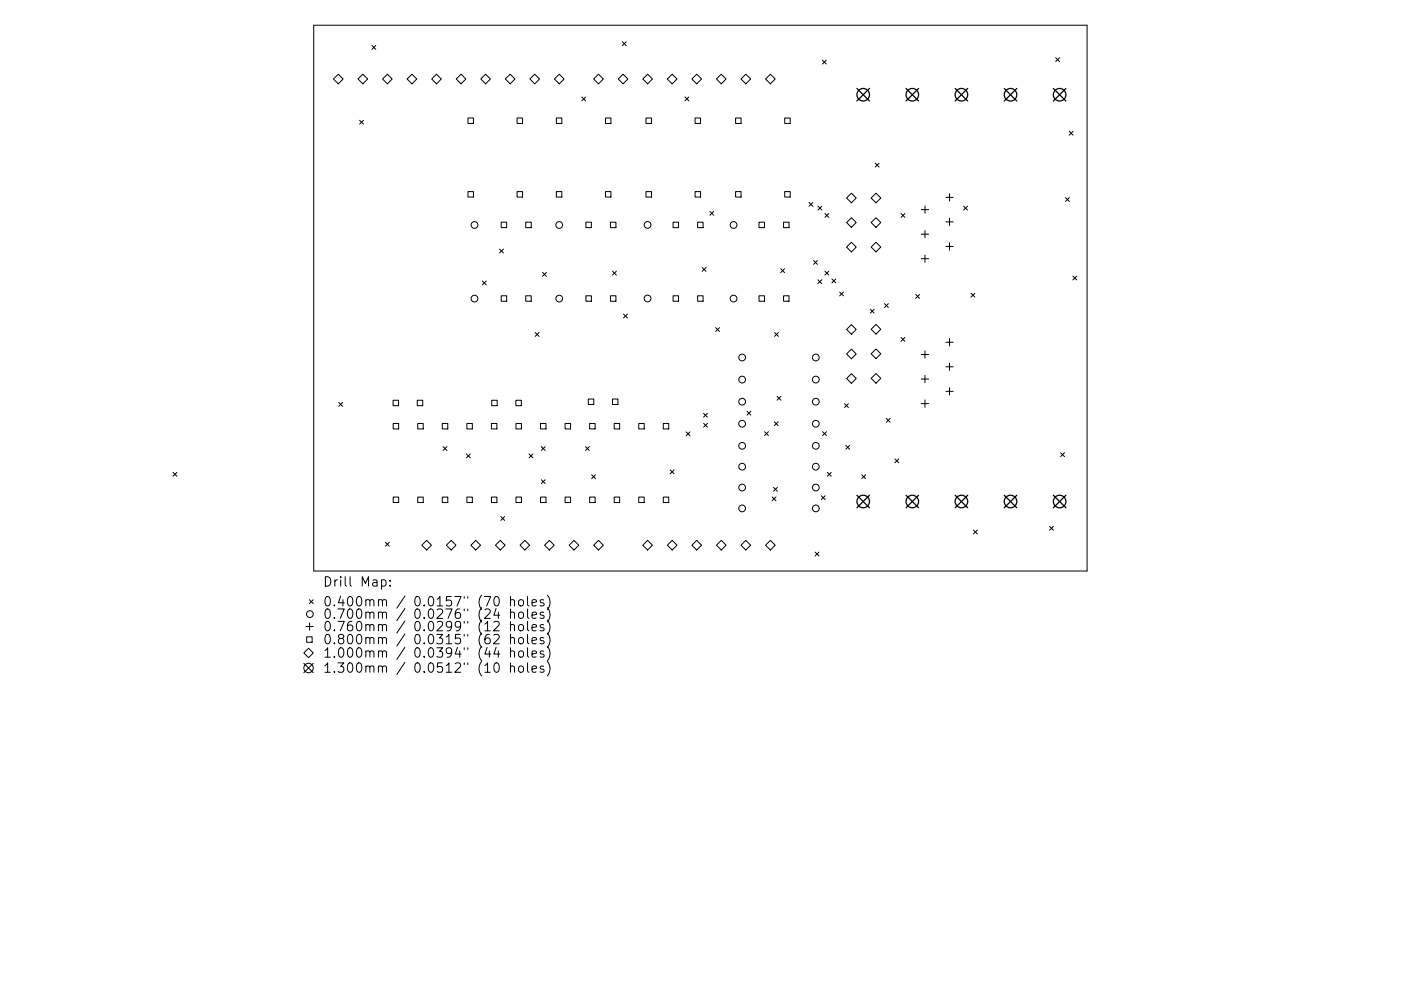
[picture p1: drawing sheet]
<svg xmlns="http://www.w3.org/2000/svg" width="297mm" height="210mm" viewBox="0 0 297 210" stroke-linecap="round" stroke-linejoin="round" font-family="sans-serif">
<defs><g id="words">
<g font-size="2.8">
<text x="68.4" y="124.5">Drill Map:</text>
<text x="68.4" y="128.7">0.400mm / 0.0157&quot; (70 holes)</text>
<text x="68.4" y="131.3">0.700mm / 0.0276&quot; (24 holes)</text>
<text x="68.4" y="133.9">0.760mm / 0.0299&quot; (12 holes)</text>
<text x="68.4" y="136.7">0.800mm / 0.0315&quot; (62 holes)</text>
<text x="68.4" y="139.5">1.000mm / 0.0394&quot; (44 holes)</text>
<text x="68.4" y="142.7">1.300mm / 0.0512&quot; (10 holes)</text>
</g>
</g></defs>
<g fill="none" stroke="#000" stroke-width=".21">
<path d="M66.5 5.4h164v115.8h-164zM71.7 15.7l1 1.1-1 1-1-1zM75.9 16.8l1-1.1 1.1 1.1-1.1 1zM78.8 9.6l.9 .9M79.7 9.6l-.9 .9M82.1 15.7l1.1 1.1-1.1 1-1-1zM86.3 16.8l1-1.1 1.1 1.1-1.1 1zM91.5 16.8l1-1.1 1.1 1.1-1.1 1zM97.8 15.7l1 1.1-1 1-1.1-1zM101.9 16.8l1.1-1.1 1 1.1-1 1zM108.2 15.7l1 1.1-1 1-1.1-1zM112.3 16.8l1.1-1.1 1 1.1-1 1z"/>
<path d="M118.6 15.7l1 1.1-1 1-1.1-1zM125.9 16.8l1-1.1 1 1.1-1 1zM131.9 8.9l.9 .8M132.1 15.7l1 1.1-1 1-1-1zM132.8 8.9l-.9 .8M136.3 16.8l1-1.1 1 1.1-1 1zM142.5 15.7l1 1.1-1 1-1-1zM146.7 16.8l1-1.1 1 1.1-1 1zM152.9 15.7l1 1.1-1 1-1-1zM157.1 16.8l1-1.1 1.1 1.1-1.1 1zM162.3 16.8l1-1.1 1.1 1.1-1.1 1zM174.4 12.8l.8 .8"/>
<path d="M175.2 12.8l-.8 .8M223.8 12.2l.9 .9M224.7 12.2l-.9 .9M76.2 25.5l.9 .8M77.1 25.5l-.9 .8M99.2 25h1.2v1.2h-1.2zM109.6 25h1.2v1.2h-1.2zM118 25h1.1v1.2h-1.1zM123.4 20.6l.8 .8M124.2 20.6l-.8 .8M128.4 25h1.1v1.2h-1.1zM137 25h1.1v1.2h-1.1z"/>
<path d="M145.2 20.6l.8 .8M146 20.6l-.8 .8M147.4 25h1.1v1.2h-1.1zM156 25h1.1v1.2h-1.1zM166.4 25h1.1v1.2h-1.1zM185.6 34.6l.8 .8M186.4 34.6l-.8 .8M226.7 27.9l.8 .8M227.5 27.9l-.8 .8M99.2 40.7h1.2v1.1h-1.2zM102.3 59.6l.8 .8M103.1 59.6l-.8 .8"/>
<path d="M105.9 52.8l.8 .9M106.3 47.1h1.1v1.2h-1.1zM106.7 52.8l-.8 .9M109.6 40.7h1.2v1.1h-1.2zM111.5 47.1h1.1v1.2h-1.1zM115 57.8l.8 .8M115.8 57.8l-.8 .8M118 40.7h1.1v1.1h-1.1zM124.2 47.1h1.2v1.2h-1.2zM128.4 40.7h1.1v1.1h-1.1zM129.4 47.1h1.2v1.2h-1.2zM129.9 57.5l.8 .9"/>
<path d="M130.7 57.5l-.8 .9M137 40.7h1.1v1.1h-1.1zM142.7 47.1h1.2v1.2h-1.2zM147.4 40.7h1.1v1.1h-1.1zM147.9 47.1h1.2v1.2h-1.2zM148.9 56.8l.8 .8M149.7 56.8l-.8 .8M150.5 44.9l.8 .8M151.3 44.9l-.8 .8M156 40.7h1.1v1.1h-1.1zM160.9 47.1h1.2v1.2h-1.2zM165.5 57l.8 .8"/>
<path d="M166.1 47.1h1.2v1.2h-1.2zM166.3 57l-.8 .8M166.4 40.7h1.1v1.1h-1.1zM171.5 43l.8 .8M172.3 43l-.8 .8M172.5 55.3l.8 .8M173.3 55.3l-.8 .8M173.4 43.7l.8 .9M173.4 59.4l.8 .8M174.2 43.7l-.8 .9M174.2 59.4l-.8 .8M174.9 45.3l.8 .8"/>
<path d="M174.9 57.5l.8 .9M175.7 45.3l-.8 .8M175.7 57.5l-.8 .9M176.4 59.2l.8 .8M177.2 59.2l-.8 .8M179.5 42l1-1 1 1-1 1zM179.5 47.2l1-1 1 1-1 1zM179.5 52.4l1-1 1 1-1 1zM184.7 42l1-1 1 1-1 1zM185.7 46.2l1 1-1 1-1-1zM185.7 51.4l1 1-1 1-1-1zM191 45.3l.9 .8"/>
<path d="M191.9 45.3l-.9 .8M195.3 44.5h1.6M195.3 49.7h1.6M195.3 54.9h1.6M196.1 43.7v1.6M196.1 48.9v1.6M196.1 54.1v1.6M200.5 41.9h1.6M200.5 47.1h1.6M200.5 52.3h1.6M201.3 41.1v1.6M201.3 46.3v1.6"/>
<path d="M201.3 51.5v1.6M204.3 43.7l.8 .9M205.1 43.7l-.8 .9M225.9 41.9l.8 .8M226.7 41.9l-.8 .8M227.5 58.6l.8 .8M228.3 58.6l-.8 .8M106.3 62.8h1.1v1.1h-1.1zM111.5 62.8h1.1v1.1h-1.1zM113.5 70.5l.8 .9M114.3 70.5l-.8 .9M124.2 62.8h1.2v1.1h-1.2z"/>
<path d="M129.4 62.8h1.2v1.1h-1.2zM132.2 66.6l.8 .9M133 66.6l-.8 .9M142.7 62.8h1.2v1.1h-1.2zM147.9 62.8h1.2v1.1h-1.2zM151.7 69.5l.8 .8M152.5 69.5l-.8 .8M160.9 62.8h1.2v1.1h-1.2zM164.2 70.5l.8 .9M165 70.5l-.8 .9M166.1 62.8h1.2v1.1h-1.2zM178 62l.8 .8"/>
<path d="M178.8 62l-.8 .8M179.5 69.9l1-1 1 1-1 1zM179.5 75.1l1-1 1 1-1 1zM184.5 65.6l.8 .8M185.3 65.6l-.8 .8M185.7 68.8l1 1.1-1 1-1-1zM185.7 74l1 1.1-1 1-1-1zM185.7 79.2l1 1.1-1 1-1-1zM187.5 64.4l.8 .8M188.3 64.4l-.8 .8M191 71.6l.9 .8M191.9 71.6l-.9 .8"/>
<path d="M194.2 62.5l.8 .8M195 62.5l-.8 .8M195.3 75.2h1.6M196.1 74.4v1.6M196.1 79.6v1.6M200.5 72.6h1.6M200.5 77.8h1.6M201.3 71.8v1.6M201.3 77v1.6M205.9 62.2l.8 .8M206.7 62.2l-.8 .8M71.8 85.4l.8 .8"/>
<path d="M72.6 85.4l-.8 .8M83.3 84.9h1.2v1.2h-1.2zM83.4 89.8h1.1v1.2h-1.1zM88.5 84.9h1.1v1.2h-1.1zM88.6 89.8h1.1v1.2h-1.1zM93.8 89.8h1.1v1.2h-1.1zM93.9 94.8l.9 .8M94.8 94.8l-.9 .8M98.9 96.3l.8 .8M99 89.8h1.1v1.2h-1.1zM99.7 96.3l-.8 .8M104.2 89.8h1.1v1.2h-1.1z"/>
<path d="M104.3 84.9h1.1v1.2h-1.1zM109.4 84.9h1.1v1.2h-1.1zM109.4 89.8h1.2v1.2h-1.2zM112.2 96.3l.8 .8M113 96.3l-.8 .8M114.6 89.8h1.2v1.2h-1.2zM114.8 94.8l.8 .8M115.6 94.8l-.8 .8M119.8 89.8h1.2v1.2h-1.2zM124.1 94.8l.9 .8M124.7 84.7h1.2v1.1h-1.2zM125 94.8l-.9 .8"/>
<path d="M125 89.8h1.2v1.2h-1.2zM129.9 84.7h1.1v1.1h-1.1zM130.2 89.8h1.2v1.2h-1.2zM135.4 89.8h1.2v1.2h-1.2zM140.6 89.8h1.2v1.2h-1.2zM142.1 99.7l.8 .8M142.9 99.7l-.8 .8M145.5 91.6l.8 .9M146.3 91.6l-.8 .9M149.2 87.7l.8 .8M149.2 89.8l.8 .8M150 87.7l-.8 .8"/>
<path d="M150 89.8l-.8 .8M158.4 87.3l.8 .8M159.2 87.3l-.8 .8M162.1 91.6l.8 .8M162.9 91.6l-.8 .8M164.2 89.5l.8 .8M164.7 84.1l.9 .8M165 89.5l-.8 .8M165.6 84.1l-.9 .8M174.4 91.6l.8 .8M175.2 91.6l-.8 .8M179.1 85.6l.8 .9"/>
<path d="M179.3 94.5l.8 .8M179.5 80.3l1-1 1 1-1 1zM179.9 85.6l-.8 .9M180.1 94.5l-.8 .8M187.9 88.8l.8 .8M188.7 88.8l-.8 .8M189.7 97.4l.9 .8M190.6 97.4l-.9 .8M195.3 80.4h1.6M195.3 85.6h1.6M196.1 84.9v1.5M200.5 83h1.6"/>
<path d="M201.3 82.2v1.6M224.9 96.1l.8 .8M225.7 96.1l-.8 .8M36.7 100.2l.8 .8M37.5 100.2l-.8 .8M81.7 115.1l.8 .8M82.5 115.1l-.8 .8M83.4 105.5h1.1v1.1h-1.1zM88.6 105.5h1.1v1.1h-1.1zM89.4 115.7l1.1-1.1 1 1.1-1 1zM93.8 105.5h1.1v1.1h-1.1zM94.6 115.7l1.1-1.1 1 1.1-1 1z"/>
<path d="M99 105.5h1.1v1.1h-1.1zM100.9 114.6l1 1.1-1 1-1.1-1zM104.2 105.5h1.1v1.1h-1.1zM105 115.7l1.1-1.1 1 1.1-1 1zM106.2 109.6l.8 .8M107 109.6l-.8 .8M109.4 105.5h1.2v1.1h-1.2zM111.3 114.6l1 1.1-1 1-1-1zM114.6 105.5h1.2v1.1h-1.2zM114.8 101.8l.8 .8M115.5 115.7l1-1.1 1 1.1-1 1zM115.6 101.8l-.8 .8"/>
<path d="M119.8 105.5h1.2v1.1h-1.2zM121.7 114.6l1 1.1-1 1-1-1zM125 105.5h1.2v1.1h-1.2zM125.4 100.7l.9 .9M125.9 115.7l1-1.1 1 1.1-1 1zM126.3 100.7l-.9 .9M130.2 105.5h1.2v1.1h-1.2zM135.4 105.5h1.2v1.1h-1.2zM136.3 115.7l1-1.1 1 1.1-1 1zM140.6 105.5h1.2v1.1h-1.2zM142.5 114.6l1 1.1-1 1-1-1zM146.7 115.7l1-1.1 1 1.1-1 1z"/>
<path d="M152.9 114.6l1 1.1-1 1-1-1zM157.1 115.7l1-1.1 1.1 1.1-1.1 1zM162.3 115.7l1-1.1 1.1 1.1-1.1 1zM163.7 105.4l.8 .8M164 103.4l.8 .8M164.5 105.4l-.8 .8M164.8 103.4l-.8 .8M172.8 117.1l.8 .9M173.6 117.1l-.8 .9M174.1 105.2l.8 .8M174.9 105.2l-.8 .8M175.4 100.2l.8 .8"/>
<path d="M176.2 100.2l-.8 .8M182.7 100.7l.8 .9M183.5 100.7l-.8 .9M206.4 112.5l.8 .8M207.2 112.5l-.8 .8M222.5 111.7l.8 .8M223.3 111.7l-.8 .8M64.9 132.9h1.5M65 135.1h1.2v1.2h-1.2zM65.4 137.5l1 1-1 1-1-1zM65.6 127.2l.8 .9M65.6 132.2v1.5"/>
<path d="M66.4 127.2l-.8 .9M80.9 123.1l.6-.1 .4 .4v.6l-.2 .3h-.8M82.7 124.2v.2M82.7 123.1v.2M104.7 132l.3-.2 .7 .1a.54 .54 0 0 1 .1 .8l-1.2 1.1h1.3M104.7 134.8l.3-.2 .7 .1a.54 .54 0 0 1 .1 .8l-1.2 1.1h1.3M104.9 126.7l.5-.1a1.25 1.25 0 0 1 0 2l-.4-.1-.2-.3-.1-.9zM105.2 129.1l-.5 1.4h1.2M105.2 137.3l-.5 1.5h1.2M108.2 127.4l.3-.2 .5 .1 .1 1.3M108.2 130.1a.5 .5 0 0 1 .9 0v1.1M108.2 132.7a.5 .5 0 0 1 .9 .1v1"/>
<path d="M108.2 135.5a.5 .5 0 0 1 .9 0v1.1M108.2 138.3l.3-.2 .5 .1 .1 1.2M108.2 126.6v2M108.2 129.2v2M108.2 131.8v2M108.2 134.6v2M108.2 137.4v2M110 127.4l.3-.2a.54 .54 0 0 1 .7 .4l-.1 .8-.6 .2-.4-.4zM110 130.1l.3-.2 .6 .2 .1 .7-.2 .3-.5 .1-.3-.2zM110 132.7l.3-.2 .6 .2 .1 .8-.2 .2-.5 .1-.3-.2zM110 135.5l.3-.2 .6 .2 .1 .7-.2 .3-.5 .1-.3-.2zM110 138.3l.3-.2a.54 .54 0 0 1 .7 .4l-.1 .7-.6 .2-.4-.3z"/>
<path d="M111.9 126.6v1.7l.2 .3M111.9 129.2v1.7l.2 .3M111.9 131.8v1.8l.2 .2M111.9 134.6v1.7l.2 .3M111.9 137.4v1.7l.2 .3M112.8 127.9l1-.2-.1-.4-.6-.1-.3 .3 .1 1h.8M112.8 130.5l1-.2-.1-.3-.6-.1-.3 .2 .1 1h.8M112.8 133.2l1-.2-.1-.4-.6-.1-.3 .3 .1 .9h.8M112.8 135.9l1-.2-.1-.3-.6-.1-.3 .2 .1 1h.8M112.8 138.8l1-.2-.1-.4-.6-.1-.3 .3 .1 .9h.8M115.3 127.3l-.5-.1-.3 .3 .1 .3 .7 .2v.5h-.8M115.3 130l-.5-.1-.3 .2 .1 .3 .7 .2v.5h-.8"/>
<path d="M115.3 132.6l-.5-.1-.3 .3 .1 .3 .7 .2v.4h-.8M115.3 135.4l-.5-.1-.3 .2 .1 .3 .7 .2v.5h-.8M115.3 138.2l-.5-.1-.3 .3 .1 .3 .7 .2v.4h-.8M116 126.3a2.29 2.29 0 0 1 0 3M116 128.9a2.29 2.29 0 0 1 0 3.1M116 131.6a2.29 2.29 0 0 1 0 3M116 134.3a2.29 2.29 0 0 1 0 3.1M116 137.1a2.29 2.29 0 0 1 0 3.1M64.4 140.7l2 2M66.4 140.7l-2 2M104.9 140.8l.5-.2a1.25 1.25 0 0 1 0 2l-.4-.1-.2-.2-.1-.9zM108.2 141.5a.5 .5 0 0 1 .9 .1v1"/>
<path d="M108.2 140.6v2M110 141.5l.3-.2 .6 .2 .1 .8-.2 .2-.5 .1-.3-.2zM111.9 140.6v1.7l.2 .3M112.8 142l1-.2-.1-.4-.6-.1-.3 .3 .1 .9h.8M115.3 141.4l-.5-.1-.3 .3 .1 .3 .7 .2v.4h-.8M116 140.3a2.29 2.29 0 0 1 0 3.1"/>
<circle cx="100.6" cy="47.7" r=".72"/>
<circle cx="118.6" cy="47.7" r=".72"/>
<circle cx="137.3" cy="47.7" r=".72"/>
<circle cx="155.5" cy="47.7" r=".72"/>
<circle cx="100.6" cy="63.4" r=".72"/>
<circle cx="118.6" cy="63.4" r=".72"/>
<circle cx="137.3" cy="63.3" r=".72"/>
<circle cx="155.5" cy="63.4" r=".72"/>
<circle cx="157.3" cy="75.8" r=".72"/>
<circle cx="173" cy="75.8" r=".72"/>
<circle cx="157.3" cy="94.6" r=".72"/>
<circle cx="157.3" cy="99" r=".72"/>
<circle cx="157.3" cy="85.2" r=".72"/>
<circle cx="157.3" cy="89.9" r=".72"/>
<circle cx="157.3" cy="80.5" r=".72"/>
<circle cx="173" cy="94.6" r=".72"/>
<circle cx="173" cy="99" r=".72"/>
<circle cx="173" cy="85.2" r=".72"/>
<circle cx="173" cy="89.9" r=".72"/>
<circle cx="173" cy="80.5" r=".72"/>
<circle cx="157.3" cy="107.9" r=".72"/>
<circle cx="157.3" cy="103.4" r=".72"/>
<circle cx="173" cy="107.9" r=".72"/>
<circle cx="173" cy="103.4" r=".72"/>
<circle cx="65.7" cy="130.3" r=".72"/>
<circle cx="65.4" cy="141.7" r="1"/>
</g>
<g fill="none" stroke="#000" stroke-width=".27">
<path d="M181.7 18.8l2.6 2.6M184.3 18.8l-2.6 2.6M192.1 18.8l2.7 2.6M194.8 18.8l-2.7 2.6M202.5 18.8l2.7 2.6M205.2 18.8l-2.7 2.6M212.9 18.8l2.7 2.6M215.6 18.8l-2.7 2.6M223.3 18.8l2.7 2.6M226 18.8l-2.7 2.6M181.7 105.1l2.6 2.6M184.3 105.1l-2.6 2.6"/>
<path d="M192.1 105.1l2.7 2.6M194.8 105.1l-2.7 2.6M202.5 105.1l2.7 2.6M205.2 105.1l-2.7 2.6M212.9 105.1l2.7 2.6M215.6 105.1l-2.7 2.6M223.3 105.1l2.7 2.6M226 105.1l-2.7 2.6"/>
<circle cx="183" cy="20.1" r="1.33"/>
<circle cx="193.4" cy="20.1" r="1.33"/>
<circle cx="203.8" cy="20.1" r="1.33"/>
<circle cx="214.3" cy="20.1" r="1.33"/>
<circle cx="224.7" cy="20.1" r="1.33"/>
<circle cx="183" cy="106.4" r="1.33"/>
<circle cx="193.4" cy="106.4" r="1.33"/>
<circle cx="203.8" cy="106.4" r="1.33"/>
<circle cx="214.3" cy="106.4" r="1.33"/>
<circle cx="224.7" cy="106.4" r="1.33"/>
</g>
<use href="#words"/>
</svg>
